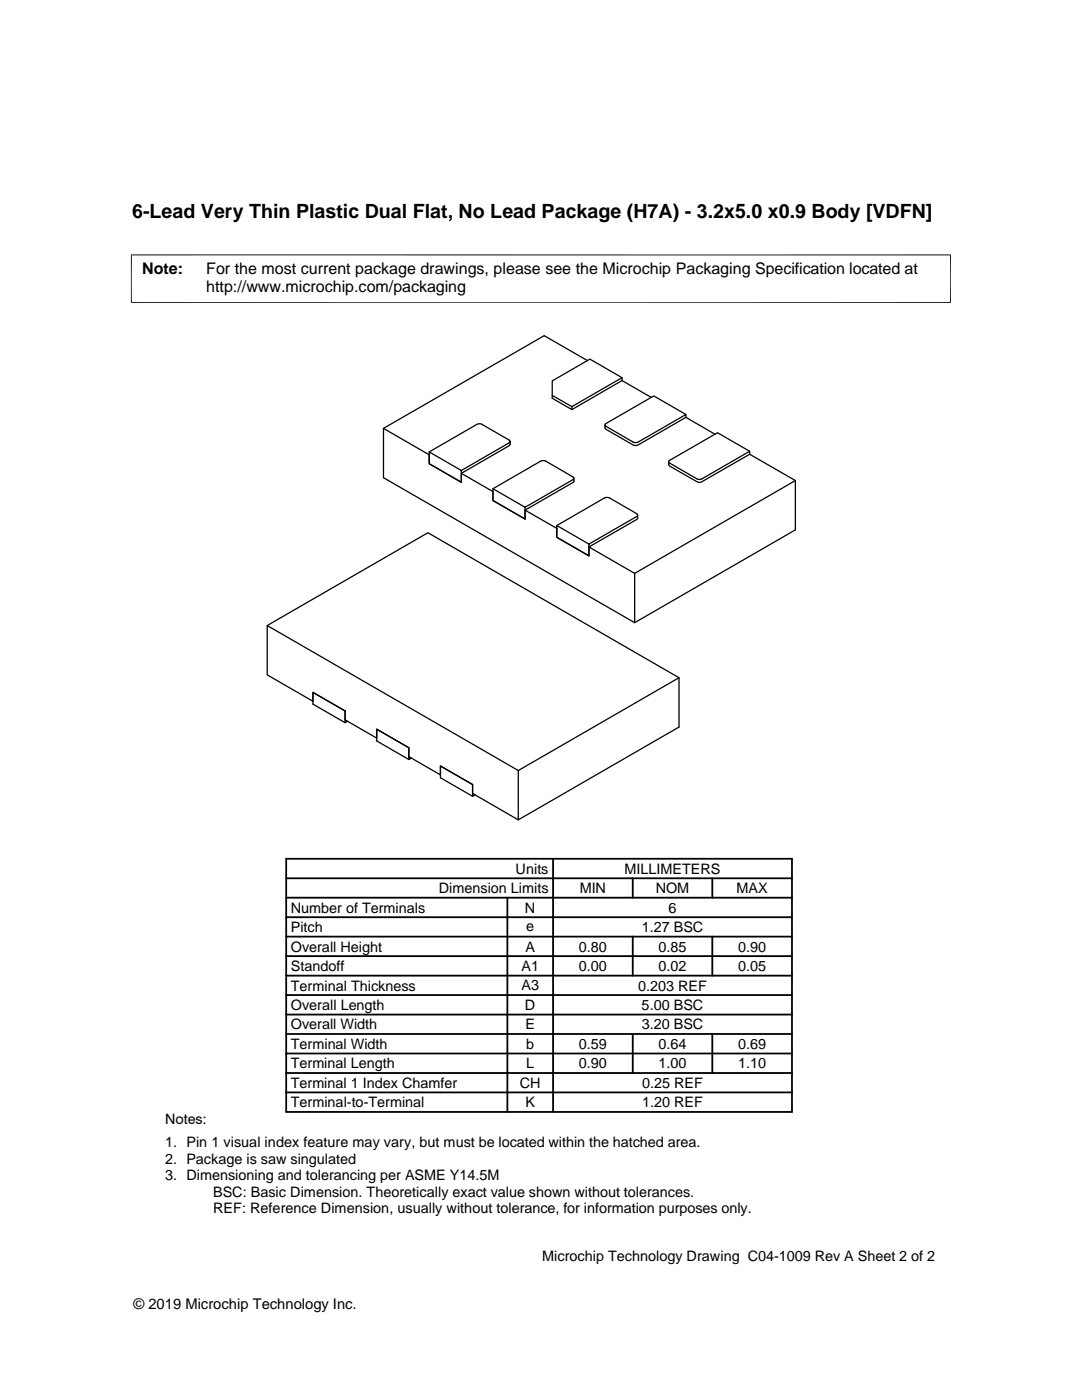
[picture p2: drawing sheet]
<svg xmlns="http://www.w3.org/2000/svg" width="216mm" height="279mm" viewBox="0 0 216 279" stroke-linecap="round" stroke-linejoin="round" font-family="sans-serif">
<defs><g id="words">
<text font-size="3.9" x="26.4" y="43.5">6-Lead Very Thin Plastic Dual Flat, No Lead Package (H7A) - 3.2x5.0 x0.9 Body [VDFN]</text>
<g font-size="3.2">
<text x="28.4" y="54.6">Note:</text>
<text x="41.1" y="58.3">http://www.microchip.com/packaging</text>
<text x="41.1" y="54.6">For the most current package drawings, please see the Microchip Packaging Specification located at</text>
</g>
<g font-size="2.9">
<text x="87.6" y="178.2">Dimension Limits</text>
<text x="102.9" y="174.4">Units</text>
<text x="115.7" y="178.2">MIN</text>
<text x="124.6" y="174.4">MILLIMETERS</text>
<text x="130.8" y="178.2">NOM</text>
<text x="147" y="178.2">MAX</text>
<text x="58" y="182.1">Number of Terminals</text>
<text x="104.8" y="182.1">N</text>
<text x="105" y="185.7">e</text>
<text x="133.4" y="182.1">6</text>
<text x="58" y="189.9">Overall Height</text>
<text x="58" y="186">Pitch</text>
<text x="104.8" y="189.9">A</text>
<text x="115.5" y="189.9">0.80</text>
<text x="128" y="186">1.27 BSC</text>
<text x="131.4" y="189.9">0.85</text>
<text x="147.3" y="189.9">0.90</text>
<text x="58" y="193.8">Standoff</text>
<text x="58" y="197.7">Terminal Thickness</text>
<text x="104.1" y="193.8">A1</text>
<text x="104.1" y="197.7">A3</text>
<text x="115.5" y="193.8">0.00</text>
<text x="127.3" y="197.7">0.203 REF</text>
<text x="131.4" y="193.8">0.02</text>
<text x="147.3" y="193.8">0.05</text>
<text x="58" y="201.6">Overall Length</text>
<text x="104.8" y="201.6">D</text>
<text x="128" y="201.6">5.00 BSC</text>
<text x="58" y="209.3">Terminal Width</text>
<text x="58" y="205.4">Overall Width</text>
<text x="104.8" y="205.4">E</text>
<text x="105" y="209.3">b</text>
<text x="115.5" y="209.3">0.59</text>
<text x="128" y="205.4">3.20 BSC</text>
<text x="131.4" y="209.3">0.64</text>
<text x="147.3" y="209.3">0.69</text>
<text x="58" y="213.2">Terminal Length</text>
<text x="105" y="213.2">L</text>
<text x="115.5" y="213.2">0.90</text>
<text x="131.4" y="213.2">1.00</text>
<text x="147.3" y="213.2">1.10</text>
<text x="58" y="217.1">Terminal 1 Index Chamfer</text>
<text x="58" y="221">Terminal-to-Terminal</text>
<text x="103.7" y="217.1">CH</text>
<text x="104.8" y="221">K</text>
<text x="128.1" y="221">1.20 REF</text>
<text x="128.1" y="217.1">0.25 REF</text>
<text x="32.9" y="224.3">Notes:</text>
<text x="32.9" y="228.9">1. Pin 1 visual index feature may vary, but must be located within the hatched area.</text>
<text x="32.9" y="232.2">2. Package is saw singulated</text>
<text x="32.9" y="235.5">3. Dimensioning and tolerancing per ASME Y14.5M</text>
<text x="42.5" y="238.8">BSC: Basic Dimension. Theoretically exact value shown without tolerances.</text>
<text x="42.5" y="242.2">REF: Reference Dimension, usually without tolerance, for information purposes only.</text>
<text x="108.2" y="251.7">Microchip Technology Drawing C04-1009 Rev A Sheet 2 of 2</text>
<text x="26.6" y="261.3">© 2019 Microchip Technology Inc.</text>
</g>
</g></defs>
<g fill="none" stroke="#000" stroke-width=".25">
<path d="M117.2 72l-8.6-5-32.1 18.5 9.1 5.3v1.7l6.5 3.7v-1.7l9.5-5.5 .2-.3v-.6M124.1 75.9v-.5l-10 5.8v.5M124.1 75.9l-10 5.8-3.9-2.2v-.6l3.9 2.3M124.1 75.4l-6.4-3.7-7.5 4.3v2.9M124.1 75.9l5.8 3.4M76.5 85.5v9.8l50.1 29 32.1-18.6v-9.8l-9.1-5.2M85.6 90.2l9.9-5.6 .7 .1 5.6 3.3-.2 .4-9.5 5.5v2.3l-6.5-3.7v-2.3l6.5 3.7M92.1 94.5l6.3 3.6v1.8l6.4 3.7v-1.8l9.6-5.5 .1-.2v-.7M98.4 97.5l9.8-5.6 .7 .1 5.6 3.4-.1 .3-9.6 5.5v2.4l-6.4-3.7v-2.4l6.4 3.7M136.9 83.3l-9.7 5.6h-.4h-.4l-5.5-3.2-.2-.3v-.6M136.9 82.7l-6.4-3.7-9.7 5.6-.1 .3 5.6 3.3 .7 .1 9.9-5.6v.6M136.9 83.3l5.8 3.4"/>
<path d="M149.6 90.7l-9.5 5.4-.5 .2-.5-.2-5.5-3.1-.2-.3v-.5M149.6 90.1l-6.4-3.7-9.6 5.5a.3 .3 0 0 0-.2 .2 .3 .3 0 0 0 .2 .3l5.5 3.2 .6 .1 9.9-5.6v.6M158.7 95.9l-32.1 18.5-9.1-5.2M104.8 101.8l6.3 3.7v1.7l6.4 3.7v-1.7l9.5-5.5 .2-.3v-.6M111.1 104.9l9.9-5.6 .6 .1 5.4 3.1a.31 .31 0 0 1 .2 .3 .31 .31 0 0 1-.2 .3l-9.5 5.5v2.3l-6.4-3.7v-2.3l6.4 3.7M126.6 114.4v9.9M53.3 124.8l32.1-18.5 50.1 29M68.9 141.9l-6.5-3.7v2.3l6.5 3.7M68.9 141.9v2.3l.5-.3M68.9 141.9v1.8l6.3 3.6v-1.8l6.4 3.7M68.9 141.9l-6.5-3.7v1.8l-9.1-5.3v-9.9l50.1 29v9.8l-9.1-5.3v-1.7M81.6 149.2l-6.4-3.7v2.4l6.4 3.7"/>
<path d="M81.6 149.2v2.4l.5-.3M81.6 149.2v1.8l6.3 3.6v-1.7l6.4 3.7M94.3 156.6l-6.4-3.7v2.3l6.4 3.7M94.3 156.6v2.3l.5-.3M103.4 153.8l32.1-18.5v9.8l-32.1 18.5"/>
</g>
<path d="M26.1 50.9h163.7M26.2 50.8v9.7M189.7 50.8v9.7M26.1 60.4h163.7" fill="none" stroke="#000" stroke-width=".2"/>
<g fill="none" stroke="#000" stroke-width=".36">
<path d="M57.1 179.2h100.9M57.1 175.3h100.9M57.1 171.4h100.9v50.5h-100.9zM101.2 179.2v42.7M110.4 171.4v50.5M126.3 175.3v3.9M142.1 175.3v3.9M57.1 190.8h100.9M57.1 186.9h100.9M57.1 183h100.9M57.1 194.7h100.9M57.1 198.6h100.9"/>
<path d="M126.3 186.9v7.8M142.1 186.9v7.8M57.1 210.2h100.9M57.1 206.4h100.9M57.1 202.5h100.9M57.1 214.1h100.9M57.1 218h100.9M126.3 206.4v7.7M142.1 206.4v7.7"/>
</g>
<use href="#words"/>
</svg>
